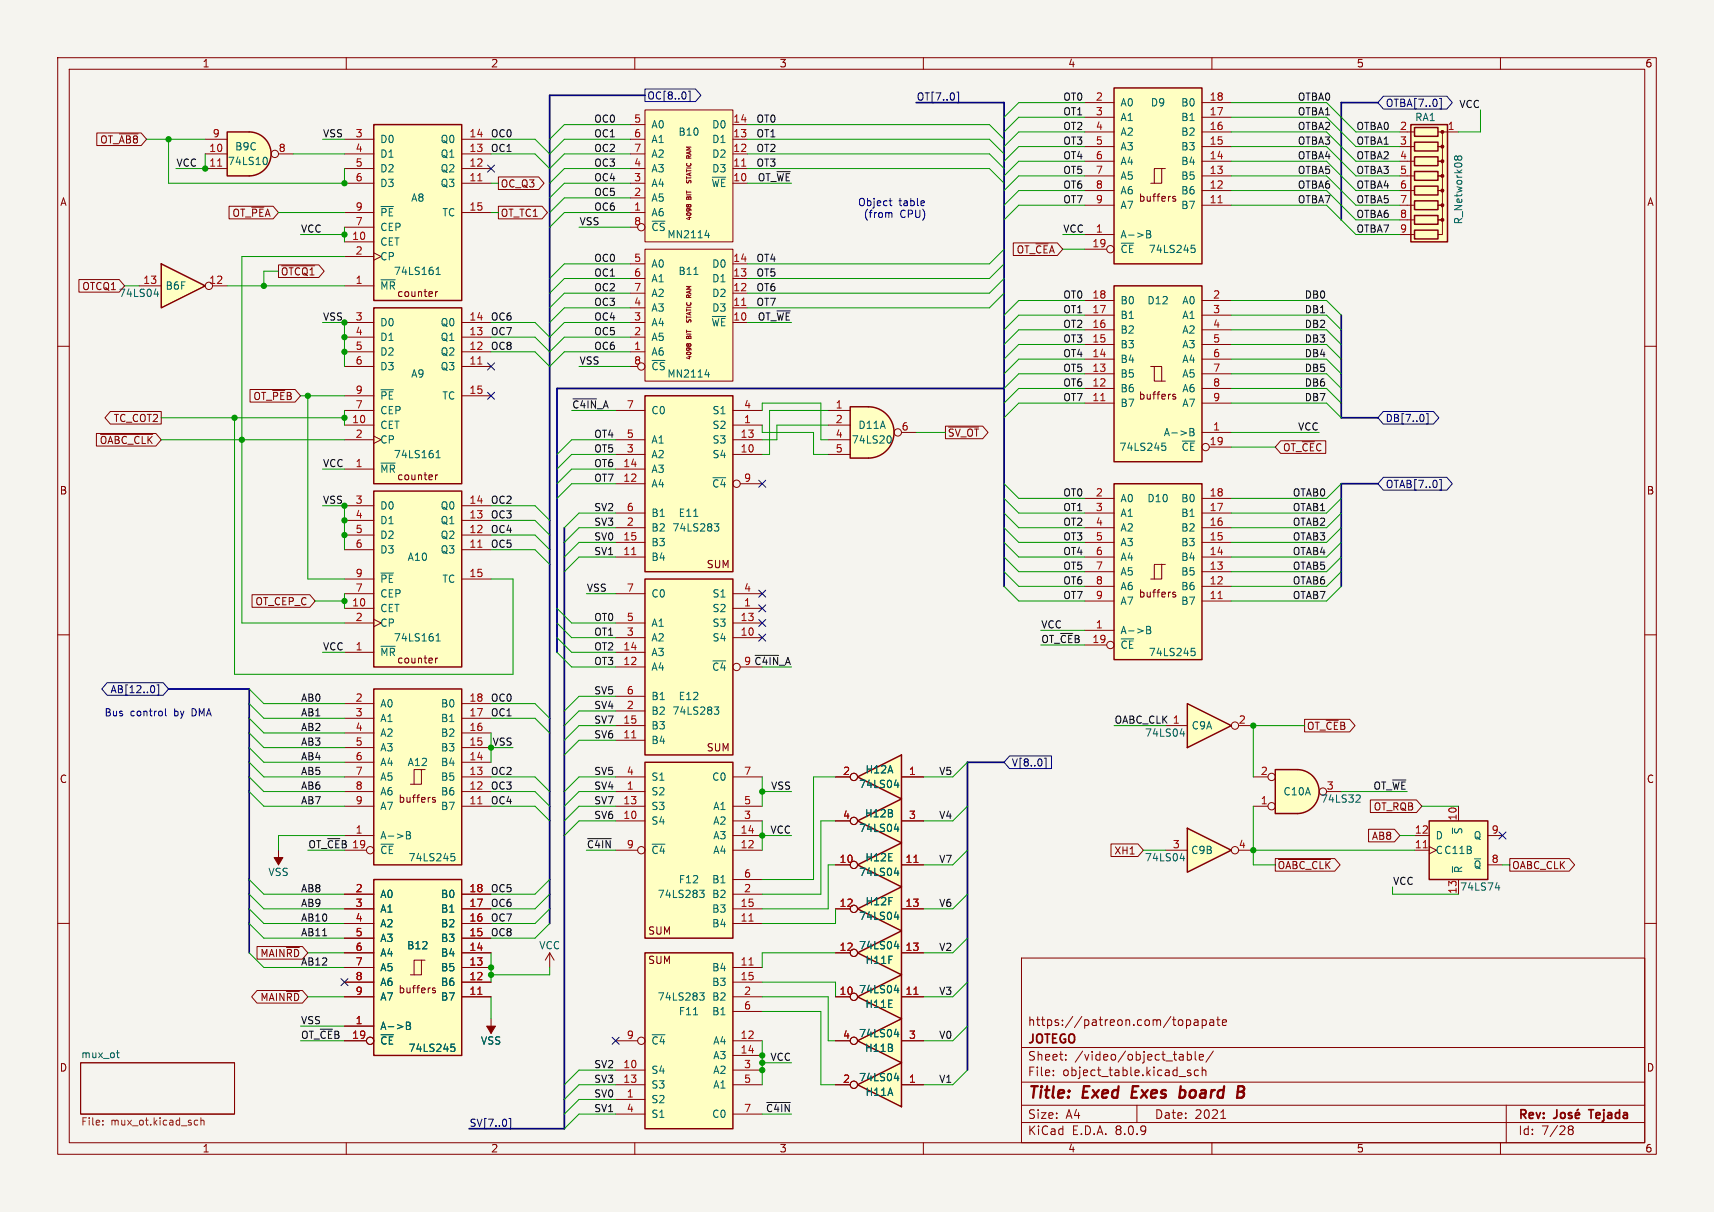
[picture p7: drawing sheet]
<svg xmlns="http://www.w3.org/2000/svg" width="297mm" height="210mm" viewBox="0 0 297 210" stroke-linecap="round" stroke-linejoin="round" font-family="sans-serif">
<defs><g id="words">
<g font-size="2.8" fill="#840000">
<text x="178" y="190.9">Title:</text>
<text x="187.7" y="190.9">Exed</text>
<text x="196.9" y="190.9">Exes</text>
<text x="206" y="190.9">board</text>
</g>
<g font-size="2.1" fill="#840000">
<text x="178" y="178">https://patreon.com/topapate</text>
<text x="178" y="184">Sheet:</text>
<text x="178" y="181.2">JOTEGO</text>
<text x="186.2" y="184">/video/object_table/</text>
<text x="178" y="186.7">File:</text>
<text x="184.1" y="186.7">object_table.kicad_sch</text>
<text x="178" y="196.9">KiCad</text>
<text x="178" y="194.1">Size:</text>
<text x="184.7" y="194.1">A4</text>
<text x="185.7" y="196.9">E.D.A.</text>
<text x="193.3" y="196.9">8.0.9</text>
<text x="200" y="194.1">Date:</text>
<text x="207" y="194.1">2021</text>
<text x="263" y="194.3">Rev:</text>
<text x="263" y="196.9">Id:</text>
<text x="267.1" y="196.9">7/28</text>
<text x="276.1" y="194.3">Tejada</text>
</g>
<g font-size="1.8" fill="#840000">
<text x="35" y="11.9">1</text>
<text x="85" y="11.9">2</text>
<text x="135" y="11.9">3</text>
<text x="185" y="11.9">4</text>
<text x="235" y="11.9">5</text>
<text x="285" y="11.9">6</text>
<text x="10.3" y="35.9">A</text>
<text x="197.2" y="35.2">buffers</text>
<text x="285.3" y="35.9">A</text>
<text x="68.7" y="51.7">counter</text>
<text x="197.2" y="69.5">buffers</text>
<text x="68.7" y="83.4">counter</text>
<text x="10.3" y="85.9">B</text>
<text x="285.3" y="85.9">B</text>
<text x="122.4" y="98.7">SUM</text>
<text x="197.2" y="103.7">buffers</text>
<text x="68.7" y="115.2">counter</text>
<text x="122.4" y="130.4">SUM</text>
<text x="10.3" y="135.9">C</text>
<text x="285.3" y="135.9">C</text>
<text x="69" y="139.3">buffers</text>
<text x="112.2" y="162.2">SUM</text>
<text x="112.2" y="167.2">SUM</text>
<text x="69" y="172.3">buffers</text>
<text x="10.3" y="185.9">D</text>
<text x="285.3" y="185.9">D</text>
<text x="35" y="199.9">1</text>
<text x="85" y="199.9">2</text>
<text x="135" y="199.9">3</text>
<text x="185" y="199.9">4</text>
<text x="235" y="199.9">5</text>
<text x="285" y="199.9">6</text>
</g>
<g font-size="1.8" fill="#000084">
<text x="158.7" y="17.5">OT[7..0]</text>
<text x="240" y="18.7">OTBA[7..0]</text>
<text x="240" y="84.8">OTAB[7..0]</text>
</g>
<g font-size="1.8" fill="#a90000">
<text x="189.8" y="17.5">2</text>
<text x="209.5" y="17.5">18</text>
<text x="36.8" y="23.9">9</text>
<text x="61.5" y="23.9">3</text>
<text x="81.2" y="23.9">14</text>
<text x="109.8" y="21.3">5</text>
<text x="109.8" y="23.9">6</text>
<text x="127" y="23.9">13</text>
<text x="127" y="21.3">14</text>
<text x="189.8" y="20.1">3</text>
<text x="189.8" y="22.6">4</text>
<text x="209.5" y="22.6">16</text>
<text x="209.5" y="20.1">17</text>
<text x="242.5" y="22.6">2</text>
<text x="250.8" y="22.6">1</text>
<text x="36.2" y="26.4">10</text>
<text x="36.2" y="29">11</text>
<text x="48.2" y="26.4">8</text>
<text x="61.5" y="26.4">4</text>
<text x="61.5" y="29">5</text>
<text x="81.2" y="29">12</text>
<text x="81.2" y="26.4">13</text>
<text x="109.8" y="29">4</text>
<text x="109.8" y="26.4">7</text>
<text x="127" y="29">11</text>
<text x="127" y="26.4">12</text>
<text x="189.8" y="25.1">5</text>
<text x="189.8" y="27.7">6</text>
<text x="209.5" y="27.7">14</text>
<text x="209.5" y="25.1">15</text>
<text x="242.5" y="25.1">3</text>
<text x="242.5" y="27.7">4</text>
<text x="61.5" y="31.5">6</text>
<text x="81.2" y="31.5">11</text>
<text x="109.8" y="34">2</text>
<text x="109.8" y="31.5">3</text>
<text x="127" y="31.5">10</text>
<text x="189.8" y="30.2">7</text>
<text x="189.8" y="32.8">8</text>
<text x="189.8" y="35.3">9</text>
<text x="209.5" y="35.3">11</text>
<text x="209.5" y="32.8">12</text>
<text x="209.5" y="30.2">13</text>
<text x="242.5" y="30.2">5</text>
<text x="242.5" y="32.8">6</text>
<text x="242.5" y="35.3">7</text>
<text x="60.9" y="41.7">10</text>
<text x="61.5" y="39.1">7</text>
<text x="61.5" y="36.6">9</text>
<text x="81.2" y="36.6">15</text>
<text x="109.8" y="36.6">1</text>
<text x="109.8" y="39.1">8</text>
<text x="189.8" y="40.4">1</text>
<text x="242.5" y="37.8">8</text>
<text x="242.5" y="40.4">9</text>
<text x="61.5" y="44.2">2</text>
<text x="109.8" y="45.5">5</text>
<text x="127" y="45.5">14</text>
<text x="189.2" y="42.9">19</text>
<text x="24.7" y="49.3">13</text>
<text x="36.2" y="49.3">12</text>
<text x="61.5" y="49.3">1</text>
<text x="109.8" y="53.1">4</text>
<text x="109.8" y="48">6</text>
<text x="109.8" y="50.5">7</text>
<text x="127" y="53.1">11</text>
<text x="127" y="50.5">12</text>
<text x="127" y="48">13</text>
<text x="189.2" y="51.8">18</text>
<text x="210.1" y="51.8">2</text>
<text x="61.5" y="55.6">3</text>
<text x="61.5" y="58.2">4</text>
<text x="81.2" y="58.2">13</text>
<text x="81.2" y="55.6">14</text>
<text x="109.8" y="58.2">2</text>
<text x="109.8" y="55.6">3</text>
<text x="127" y="55.6">10</text>
<text x="189.2" y="59.4">15</text>
<text x="189.2" y="56.9">16</text>
<text x="189.2" y="54.4">17</text>
<text x="210.1" y="54.4">3</text>
<text x="210.1" y="56.9">4</text>
<text x="210.1" y="59.4">5</text>
<text x="61.5" y="60.7">5</text>
<text x="61.5" y="63.2">6</text>
<text x="81.2" y="63.2">11</text>
<text x="81.2" y="60.7">12</text>
<text x="109.8" y="60.7">1</text>
<text x="109.8" y="63.2">8</text>
<text x="189.2" y="64.5">13</text>
<text x="189.2" y="62">14</text>
<text x="210.1" y="62">6</text>
<text x="210.1" y="64.5">7</text>
<text x="61.5" y="70.9">7</text>
<text x="61.5" y="68.3">9</text>
<text x="81.2" y="68.3">15</text>
<text x="128.8" y="70.9">4</text>
<text x="144.7" y="70.9">1</text>
<text x="189.2" y="69.6">11</text>
<text x="189.2" y="67.1">12</text>
<text x="210.1" y="67.1">8</text>
<text x="210.1" y="69.6">9</text>
<text x="60.9" y="73.4">10</text>
<text x="61.5" y="75.9">2</text>
<text x="108.5" y="75.9">5</text>
<text x="128.2" y="75.9">13</text>
<text x="128.8" y="73.4">1</text>
<text x="144.7" y="73.4">2</text>
<text x="144.7" y="75.9">4</text>
<text x="156.1" y="74.7">6</text>
<text x="209.5" y="77.2">19</text>
<text x="210.1" y="74.7">1</text>
<text x="61.5" y="81">1</text>
<text x="107.9" y="83.6">12</text>
<text x="107.9" y="81">14</text>
<text x="108.5" y="78.5">3</text>
<text x="128.2" y="78.5">10</text>
<text x="128.8" y="83.6">9</text>
<text x="144.7" y="78.5">5</text>
<text x="61.5" y="87.4">3</text>
<text x="61.5" y="89.9">4</text>
<text x="81.2" y="89.9">13</text>
<text x="81.2" y="87.4">14</text>
<text x="108.5" y="88.6">6</text>
<text x="189.8" y="86.1">2</text>
<text x="189.8" y="88.6">3</text>
<text x="209.5" y="88.6">17</text>
<text x="209.5" y="86.1">18</text>
<text x="61.5" y="92.5">5</text>
<text x="61.5" y="95">6</text>
<text x="81.2" y="95">11</text>
<text x="81.2" y="92.5">12</text>
<text x="107.9" y="93.7">15</text>
<text x="108.5" y="91.2">2</text>
<text x="189.8" y="91.2">4</text>
<text x="189.8" y="93.7">5</text>
<text x="209.5" y="93.7">15</text>
<text x="209.5" y="91.2">16</text>
<text x="61.5" y="100.1">9</text>
<text x="81.2" y="100.1">15</text>
<text x="107.9" y="96.3">11</text>
<text x="189.8" y="96.3">6</text>
<text x="189.8" y="98.8">7</text>
<text x="189.8" y="101.3">8</text>
<text x="209.5" y="101.3">12</text>
<text x="209.5" y="98.8">13</text>
<text x="209.5" y="96.3">14</text>
<text x="60.9" y="105.2">10</text>
<text x="61.5" y="107.7">2</text>
<text x="61.5" y="102.6">7</text>
<text x="108.5" y="107.7">5</text>
<text x="108.5" y="102.6">7</text>
<text x="128.2" y="107.7">13</text>
<text x="128.8" y="105.2">1</text>
<text x="128.8" y="102.6">4</text>
<text x="189.8" y="103.9">9</text>
<text x="209.5" y="103.9">11</text>
<text x="61.5" y="112.8">1</text>
<text x="107.9" y="112.8">14</text>
<text x="108.5" y="110.2">3</text>
<text x="128.2" y="110.2">10</text>
<text x="189.8" y="109">1</text>
<text x="107.9" y="115.3">12</text>
<text x="61.5" y="121.7">2</text>
<text x="61.5" y="124.2">3</text>
<text x="81.2" y="124.2">17</text>
<text x="81.2" y="121.7">18</text>
<text x="107.9" y="125.5">15</text>
<text x="108.5" y="122.9">2</text>
<text x="108.5" y="120.4">6</text>
<text x="214.6" y="125.5">2</text>
<text x="61.5" y="126.7">4</text>
<text x="61.5" y="129.3">5</text>
<text x="61.5" y="131.8">6</text>
<text x="81.2" y="131.8">14</text>
<text x="81.2" y="129.3">15</text>
<text x="81.2" y="126.7">16</text>
<text x="107.9" y="128">11</text>
<text x="61.5" y="134.4">7</text>
<text x="61.5" y="136.9">8</text>
<text x="81.2" y="136.9">12</text>
<text x="81.2" y="134.4">13</text>
<text x="108.5" y="136.9">1</text>
<text x="108.5" y="134.4">4</text>
<text x="128.8" y="134.4">7</text>
<text x="146" y="134.4">2</text>
<text x="157.4" y="134.4">1</text>
<text x="218.4" y="134.4">2</text>
<text x="229.8" y="136.9">3</text>
<text x="61.5" y="139.4">9</text>
<text x="81.2" y="139.4">11</text>
<text x="107.9" y="142">10</text>
<text x="107.9" y="139.4">13</text>
<text x="128.8" y="142">3</text>
<text x="128.8" y="139.4">5</text>
<text x="146" y="142">4</text>
<text x="157.4" y="142">3</text>
<text x="218.4" y="139.4">1</text>
<text x="252.5" y="142.3" transform="rotate(-90 252.5 142.3)">10</text>
<text x="60.9" y="147.1">19</text>
<text x="61.5" y="144.5">1</text>
<text x="128.2" y="147.1">12</text>
<text x="128.2" y="144.5">14</text>
<text x="145.4" y="149.6">10</text>
<text x="156.8" y="149.6">11</text>
<text x="203.1" y="147.1">3</text>
<text x="214.6" y="147.1">4</text>
<text x="245.1" y="147.1">11</text>
<text x="245.1" y="144.5">12</text>
<text x="258.4" y="149.6">8</text>
<text x="258.4" y="144.5">9</text>
<text x="61.5" y="154.7">2</text>
<text x="81.2" y="154.7">18</text>
<text x="128.8" y="154.7">2</text>
<text x="128.8" y="152.1">6</text>
<text x="252.5" y="155" transform="rotate(-90 252.5 155)">13</text>
<text x="61.5" y="157.2">3</text>
<text x="61.5" y="159.8">4</text>
<text x="81.2" y="159.8">16</text>
<text x="81.2" y="157.2">17</text>
<text x="128.2" y="159.8">11</text>
<text x="128.2" y="157.2">15</text>
<text x="145.4" y="157.2">12</text>
<text x="156.8" y="157.2">13</text>
<text x="61.5" y="162.3">5</text>
<text x="61.5" y="164.8">6</text>
<text x="61.5" y="167.4">7</text>
<text x="81.2" y="167.4">13</text>
<text x="81.2" y="164.8">14</text>
<text x="81.2" y="162.3">15</text>
<text x="128.2" y="167.4">11</text>
<text x="145.4" y="164.8">12</text>
<text x="156.8" y="164.8">13</text>
<text x="61.5" y="169.9">8</text>
<text x="61.5" y="172.5">9</text>
<text x="81.2" y="172.5">11</text>
<text x="81.2" y="169.9">12</text>
<text x="128.2" y="169.9">15</text>
<text x="128.8" y="172.5">2</text>
<text x="145.4" y="172.5">10</text>
<text x="156.8" y="172.5">11</text>
<text x="61.5" y="177.5">1</text>
<text x="128.8" y="175">6</text>
<text x="60.9" y="180.1">19</text>
<text x="107.9" y="185.2">10</text>
<text x="108.5" y="180.1">9</text>
<text x="128.2" y="180.1">12</text>
<text x="128.2" y="182.6">14</text>
<text x="128.8" y="185.2">3</text>
<text x="146" y="180.1">4</text>
<text x="157.4" y="180.1">3</text>
<text x="107.9" y="187.7">13</text>
<text x="108.5" y="190.2">1</text>
<text x="128.8" y="187.7">5</text>
<text x="146" y="187.7">2</text>
<text x="157.4" y="187.7">1</text>
<text x="108.5" y="192.8">4</text>
<text x="128.8" y="192.8">7</text>
</g>
<g font-size="1.8" fill="#006464">
<text x="112.8" y="22.5">A0</text>
<text x="123.3" y="22.5">D0</text>
<text x="194.1" y="18.6">A0</text>
<text x="194.1" y="21.2">A1</text>
<text x="194.1" y="23.7">A2</text>
<text x="199.3" y="18.6">D9</text>
<text x="204.6" y="23.7">B2</text>
<text x="204.6" y="21.2">B1</text>
<text x="204.6" y="18.6">B0</text>
<text x="245.1" y="21.2">RA1</text>
<text x="39.4" y="28.8">74LS10</text>
<text x="40.6" y="26.3">B9C</text>
<text x="65.8" y="25">D0</text>
<text x="65.8" y="27.5">D1</text>
<text x="76.3" y="27.5">Q1</text>
<text x="76.3" y="25">Q0</text>
<text x="112.8" y="25">A1</text>
<text x="112.8" y="27.5">A2</text>
<text x="123.3" y="27.5">D2</text>
<text x="123.3" y="25">D1</text>
<text x="194.1" y="26.3">A3</text>
<text x="194.1" y="28.8">A4</text>
<text x="204.6" y="28.8">B4</text>
<text x="204.6" y="26.3">B3</text>
<text x="65.8" y="30.1">D2</text>
<text x="65.8" y="32.6">D3</text>
<text x="71.1" y="35.2">A8</text>
<text x="76.3" y="32.6">Q3</text>
<text x="76.3" y="30.1">Q2</text>
<text x="112.8" y="35.2">A5</text>
<text x="112.8" y="32.6">A4</text>
<text x="112.8" y="30.1">A3</text>
<text x="123.2" y="32.6">~{WE}</text>
<text x="123.3" y="30.1">D3</text>
<text x="194.1" y="31.3">A5</text>
<text x="194.1" y="33.9">A6</text>
<text x="204.6" y="33.9">B6</text>
<text x="204.6" y="31.3">B5</text>
<text x="65.8" y="40.2">CEP</text>
<text x="65.8" y="37.7">~{PE}</text>
<text x="76.6" y="37.7">TC</text>
<text x="112.8" y="37.7">A6</text>
<text x="112.8" y="40.2">~{CS}</text>
<text x="194.1" y="41.5">A-&gt;B</text>
<text x="194.1" y="36.4">A7</text>
<text x="204.6" y="36.4">B7</text>
<text x="253.6" y="39" transform="rotate(-90 253.6 39)">R_Network08</text>
<text x="65.8" y="42.8">CET</text>
<text x="65.8" y="45.3">CP</text>
<text x="68.1" y="47.9">74LS161</text>
<text x="112.8" y="46.6">A0</text>
<text x="123.3" y="46.6">D0</text>
<text x="194.1" y="44">~{CE}74LS245</text>
<text x="20.5" y="51.7">74LS04</text>
<text x="28.6" y="50.4">B6F</text>
<text x="65.8" y="50.4">~{MR}</text>
<text x="112.8" y="49.1">A1</text>
<text x="112.8" y="51.7">A2</text>
<text x="123.3" y="51.7">D2</text>
<text x="123.3" y="49.1">D1</text>
<text x="194.1" y="52.9">B0</text>
<text x="198.7" y="52.9">D12</text>
<text x="204.8" y="52.9">A0</text>
<text x="65.8" y="56.7">D0</text>
<text x="65.8" y="59.3">D1</text>
<text x="76.3" y="59.3">Q1</text>
<text x="76.3" y="56.7">Q0</text>
<text x="112.8" y="59.3">A5</text>
<text x="112.8" y="56.7">A4</text>
<text x="112.8" y="54.2">A3</text>
<text x="123.2" y="56.7">~{WE}</text>
<text x="123.3" y="54.2">D3</text>
<text x="194.1" y="58">B2</text>
<text x="194.1" y="55.5">B1</text>
<text x="204.8" y="55.5">A1</text>
<text x="204.8" y="58">A2</text>
<text x="65.8" y="61.8">D2</text>
<text x="65.8" y="64.4">D3</text>
<text x="71.1" y="65.6">A9</text>
<text x="76.3" y="64.4">Q3</text>
<text x="76.3" y="61.8">Q2</text>
<text x="112.8" y="61.8">A6</text>
<text x="112.8" y="64.4">~{CS}</text>
<text x="194.1" y="65.6">B5</text>
<text x="194.1" y="63.1">B4</text>
<text x="194.1" y="60.6">B3</text>
<text x="204.8" y="60.6">A3</text>
<text x="204.8" y="63.1">A4</text>
<text x="204.8" y="65.6">A5</text>
<text x="65.8" y="72">CEP</text>
<text x="65.8" y="69.4">~{PE}</text>
<text x="76.6" y="69.4">TC</text>
<text x="112.8" y="72">C0</text>
<text x="123.4" y="72">S1</text>
<text x="194.1" y="70.7">B7</text>
<text x="194.1" y="68.2">B6</text>
<text x="204.8" y="68.2">A6</text>
<text x="204.8" y="70.7">A7</text>
<text x="65.8" y="74.5">CET</text>
<text x="65.8" y="77.1">CP</text>
<text x="112.8" y="77.1">A1</text>
<text x="123.4" y="74.5">S2</text>
<text x="123.4" y="77.1">S3</text>
<text x="147.5" y="77.1">74LS20</text>
<text x="148.6" y="74.5">D11A</text>
<text x="201.6" y="75.8">A-&gt;B</text>
<text x="65.8" y="82.1">~{MR}</text>
<text x="68.1" y="79.6">74LS161</text>
<text x="112.8" y="82.1">A3</text>
<text x="112.8" y="79.6">A2</text>
<text x="123.4" y="79.6">S4</text>
<text x="193.9" y="78.3">74LS245</text>
<text x="204.6" y="78.3">~{CE}</text>
<text x="65.8" y="88.5">D0</text>
<text x="76.3" y="88.5">Q0</text>
<text x="112.8" y="84.7">A4</text>
<text x="112.8" y="89.8">B1</text>
<text x="117.5" y="89.8">E11</text>
<text x="123.3" y="84.7">~{C4}</text>
<text x="194.1" y="87.2">A0</text>
<text x="194.1" y="89.8">A1</text>
<text x="198.7" y="87.2">D10</text>
<text x="204.6" y="89.8">B1</text>
<text x="204.6" y="87.2">B0</text>
<text x="65.8" y="91">D1</text>
<text x="65.8" y="93.6">D2</text>
<text x="76.3" y="93.6">Q2</text>
<text x="76.3" y="91">Q1</text>
<text x="112.8" y="94.8">B3</text>
<text x="112.8" y="92.3">B2</text>
<text x="116.4" y="92.3">74LS283</text>
<text x="194.1" y="92.3">A2</text>
<text x="194.1" y="94.8">A3</text>
<text x="204.6" y="94.8">B3</text>
<text x="204.6" y="92.3">B2</text>
<text x="65.8" y="96.1">D3</text>
<text x="65.8" y="101.2">~{PE}</text>
<text x="70.5" y="97.4">A10</text>
<text x="76.3" y="96.1">Q3</text>
<text x="76.6" y="101.2">TC</text>
<text x="112.8" y="97.4">B4</text>
<text x="194.1" y="97.4">A4</text>
<text x="194.1" y="99.9">A5</text>
<text x="204.6" y="99.9">B5</text>
<text x="204.6" y="97.4">B4</text>
<text x="65.8" y="106.3">CET</text>
<text x="65.8" y="103.7">CEP</text>
<text x="112.8" y="103.7">C0</text>
<text x="123.4" y="106.3">S2</text>
<text x="123.4" y="103.7">S1</text>
<text x="194.1" y="102.5">A6</text>
<text x="194.1" y="105">A7</text>
<text x="204.6" y="105">B7</text>
<text x="204.6" y="102.5">B6</text>
<text x="65.8" y="113.9">~{MR}</text>
<text x="65.8" y="108.8">CP</text>
<text x="68.1" y="111.4">74LS161</text>
<text x="112.8" y="113.9">A3</text>
<text x="112.8" y="111.4">A2</text>
<text x="112.8" y="108.8">A1</text>
<text x="123.4" y="111.4">S4</text>
<text x="123.4" y="108.8">S3</text>
<text x="194.1" y="110.1">A-&gt;B</text>
<text x="194.1" y="112.6">~{CE}</text>
<text x="199" y="113.9">74LS245</text>
<text x="112.8" y="116.4">A4</text>
<text x="123.3" y="116.4">~{C4}</text>
<text x="65.8" y="122.8">A0</text>
<text x="65.8" y="125.3">A1</text>
<text x="76.3" y="125.3">B1</text>
<text x="76.3" y="122.8">B0</text>
<text x="112.8" y="124.1">B2</text>
<text x="112.8" y="121.5">B1</text>
<text x="116.4" y="124.1">74LS283</text>
<text x="117.5" y="121.5">E12</text>
<text x="65.8" y="127.9">A2</text>
<text x="65.8" y="130.4">A3</text>
<text x="76.3" y="130.4">B3</text>
<text x="76.3" y="127.9">B2</text>
<text x="112.8" y="129.1">B4</text>
<text x="112.8" y="126.6">B3</text>
<text x="198.3" y="127.9">74LS04</text>
<text x="206.4" y="126.6">C9A</text>
<text x="65.8" y="132.9">A4</text>
<text x="65.8" y="135.5">A5</text>
<text x="70.5" y="132.9">A12</text>
<text x="76.3" y="135.5">B5</text>
<text x="76.3" y="132.9">B4</text>
<text x="112.8" y="135.5">S1</text>
<text x="123.3" y="135.5">C0</text>
<text x="148.8" y="136.8">74LS04</text>
<text x="149.9" y="134.2">H12A</text>
<text x="65.8" y="138">A6</text>
<text x="65.8" y="140.6">A7</text>
<text x="76.3" y="140.6">B7</text>
<text x="76.3" y="138">B6</text>
<text x="112.8" y="138">S2</text>
<text x="112.8" y="143.1">S4</text>
<text x="112.8" y="140.6">S3</text>
<text x="123.5" y="143.1">A2</text>
<text x="123.5" y="140.6">A1</text>
<text x="149.8" y="141.8">H12B</text>
<text x="222.3" y="138">C10A</text>
<text x="228.8" y="139.3">74LS32</text>
<text x="65.8" y="145.6">A-&gt;B</text>
<text x="65.8" y="148.2">~{CE}</text>
<text x="70.7" y="149.5">74LS245</text>
<text x="112.8" y="148.2">~{C4}</text>
<text x="123.5" y="148.2">A4</text>
<text x="123.5" y="145.6">A3</text>
<text x="148.8" y="144.4">74LS04</text>
<text x="149.8" y="149.5">H12E</text>
<text x="198.3" y="149.5">74LS04</text>
<text x="206.3" y="148.2">C9B</text>
<text x="248.7" y="148.2">CC11B</text>
<text x="248.7" y="145.6">D</text>
<text x="253.6" y="144.7" transform="rotate(-90 253.6 144.7)">~{S}</text>
<text x="255.3" y="145.6">Q</text>
<text x="46.4" y="152">VSS</text>
<text x="65.8" y="155.8">A0</text>
<text x="76.3" y="155.8">B0</text>
<text x="113.9" y="155.8">74LS283</text>
<text x="117.5" y="153.3">F12</text>
<text x="123.3" y="155.8">B2</text>
<text x="123.3" y="153.3">B1</text>
<text x="148.8" y="152">74LS04</text>
<text x="252.9" y="154.5">74LS74</text>
<text x="253.6" y="151.4" transform="rotate(-90 253.6 151.4)">~{R}</text>
<text x="255.3" y="150.7">~{Q}</text>
<text x="65.8" y="158.3">A1</text>
<text x="65.8" y="160.9">A2</text>
<text x="76.3" y="160.9">B2</text>
<text x="76.3" y="158.3">B1</text>
<text x="123.3" y="160.9">B4</text>
<text x="123.3" y="158.3">B3</text>
<text x="148.8" y="159.6">74LS04</text>
<text x="149.9" y="157.1">H12F</text>
<text x="65.8" y="163.4">A3</text>
<text x="65.8" y="166">A4</text>
<text x="70.4" y="164.7">B12</text>
<text x="76.3" y="166">B4</text>
<text x="76.3" y="163.4">B3</text>
<text x="93.3" y="164.7">VCC</text>
<text x="148.8" y="164.7">74LS04</text>
<text x="149.9" y="167.2">H11F</text>
<text x="65.8" y="168.5">A5</text>
<text x="65.8" y="171">A6</text>
<text x="65.8" y="173.6">A7</text>
<text x="76.3" y="173.6">B7</text>
<text x="76.3" y="171">B6</text>
<text x="76.3" y="168.5">B5</text>
<text x="113.9" y="173.6">74LS283</text>
<text x="123.3" y="168.5">B4</text>
<text x="123.3" y="171">B3</text>
<text x="123.3" y="173.6">B2</text>
<text x="148.8" y="172.3">74LS04</text>
<text x="65.8" y="178.7">A-&gt;B</text>
<text x="117.5" y="176.1">F11</text>
<text x="123.3" y="176.1">B1</text>
<text x="148.8" y="179.9">74LS04</text>
<text x="149.8" y="174.9">H11E</text>
<text x="14" y="183.4">mux_ot</text>
<text x="65.8" y="181.2">~{CE}</text>
<text x="70.7" y="182.5">74LS245</text>
<text x="83.2" y="181.2">VSS</text>
<text x="112.8" y="181.2">~{C4}</text>
<text x="123.5" y="181.2">A4</text>
<text x="123.5" y="183.7">A3</text>
<text x="149.8" y="182.5">H11B</text>
<text x="112.8" y="191.4">S2</text>
<text x="112.8" y="186.3">S4</text>
<text x="112.8" y="188.8">S3</text>
<text x="123.5" y="186.3">A2</text>
<text x="123.5" y="188.8">A1</text>
<text x="148.8" y="187.6">74LS04</text>
<text x="149.9" y="190.1">H11A</text>
<text x="112.8" y="193.9">S1</text>
<text x="123.3" y="193.9">C0</text>
</g>
<g font-size="1.8" fill="#0000c2">
<text x="148.6" y="35.8">Object</text>
<text x="155.7" y="35.8">table</text>
<text x="149.8" y="37.9">(from</text>
<text x="156.1" y="37.9">CPU)</text>
</g>
<text font-size="1.8" fill="#0f0f0f" x="128.8" y="115.3">9 ~{C4IN}_A</text>
<g font-size="1.8" fill="#725600">
<text x="14" y="195.4">File:</text>
<text x="19.2" y="195.4">mux_ot.kicad_sch</text>
</g>
<g font-size="1.7" fill="#000084">
<text x="112.1" y="17.4">OC[8..0]</text>
<text x="240" y="73.3">DB[7..0]</text>
<text x="19" y="120.3">AB[12..0]</text>
<text x="175.2" y="133">V[8..0]</text>
<text x="81.3" y="195.3">SV[7..0]</text>
</g>
<g font-size="1.7" fill="#0f0f0f">
<text x="184.1" y="17.5">OT0</text>
<text x="224.8" y="17.5">OTBA0</text>
<text x="55.9" y="23.9">VSS</text>
<text x="85" y="23.9">OC0</text>
<text x="102.9" y="23.9">OC1</text>
<text x="102.9" y="21.3">OC0</text>
<text x="131" y="21.3">OT0</text>
<text x="131" y="23.9">OT1</text>
<text x="184.1" y="20.1">OT1</text>
<text x="184.1" y="22.6">OT2</text>
<text x="224.8" y="22.6">OTBA2</text>
<text x="224.8" y="20.1">OTBA1</text>
<text x="234.9" y="22.6">OTBA0</text>
<text x="252.8" y="18.8">VCC</text>
<text x="30.5" y="29">VCC</text>
<text x="85" y="26.4">OC1</text>
<text x="102.9" y="29">OC3</text>
<text x="102.9" y="26.4">OC2</text>
<text x="131" y="29">OT3</text>
<text x="131" y="26.4">OT2</text>
<text x="184.1" y="27.7">OT4</text>
<text x="184.1" y="25.1">OT3</text>
<text x="224.8" y="27.7">OTBA4</text>
<text x="224.8" y="25.1">OTBA3</text>
<text x="234.9" y="27.7">OTBA2</text>
<text x="234.9" y="25.1">OTBA1</text>
<text x="102.9" y="31.5">OC4</text>
<text x="102.9" y="34">OC5</text>
<text x="131.2" y="31.5">OT_~{WE}</text>
<text x="184.1" y="35.3">OT7</text>
<text x="184.1" y="32.8">OT6</text>
<text x="184.1" y="30.2">OT5</text>
<text x="224.8" y="35.3">OTBA7</text>
<text x="224.8" y="30.2">OTBA5</text>
<text x="224.8" y="32.8">OTBA6</text>
<text x="234.9" y="32.8">OTBA4</text>
<text x="234.9" y="30.2">OTBA3</text>
<text x="234.9" y="35.3">OTBA5</text>
<text x="52.1" y="40.4">VCC</text>
<text x="100.3" y="39.1">VSS</text>
<text x="102.9" y="36.6">OC6</text>
<text x="184.1" y="40.4">VCC</text>
<text x="234.9" y="40.4">OTBA7</text>
<text x="234.9" y="37.8">OTBA6</text>
<text x="102.9" y="45.5">OC0</text>
<text x="131" y="45.5">OT4</text>
<text x="102.9" y="48">OC1</text>
<text x="102.9" y="53.1">OC3</text>
<text x="102.9" y="50.5">OC2</text>
<text x="131" y="53.1">OT7</text>
<text x="131" y="48">OT5</text>
<text x="131" y="50.5">OT6</text>
<text x="184.1" y="51.8">OT0</text>
<text x="226" y="51.8">DB0</text>
<text x="55.9" y="55.6">VSS</text>
<text x="85" y="58.2">OC7</text>
<text x="85" y="55.6">OC6</text>
<text x="102.9" y="55.6">OC4</text>
<text x="102.9" y="58.2">OC5</text>
<text x="131.2" y="55.6">OT_~{WE}</text>
<text x="184.1" y="59.4">OT3</text>
<text x="184.1" y="56.9">OT2</text>
<text x="184.1" y="54.4">OT1</text>
<text x="226" y="56.9">DB2</text>
<text x="226" y="54.4">DB1</text>
<text x="226" y="59.4">DB3</text>
<text x="85" y="60.7">OC8</text>
<text x="100.3" y="63.2">VSS</text>
<text x="102.9" y="60.7">OC6</text>
<text x="184.1" y="64.5">OT5</text>
<text x="184.1" y="62">OT4</text>
<text x="226" y="62">DB4</text>
<text x="226" y="64.5">DB5</text>
<text x="99.1" y="70.9">~{C4IN}_A 7</text>
<text x="184.1" y="69.6">OT7</text>
<text x="184.1" y="67.1">OT6</text>
<text x="226" y="69.6">DB7</text>
<text x="226" y="67.1">DB6</text>
<text x="102.9" y="75.9">OT4</text>
<text x="224.8" y="74.7">VCC</text>
<text x="55.9" y="81">VCC</text>
<text x="102.9" y="81">OT6</text>
<text x="102.9" y="83.6">OT7</text>
<text x="102.9" y="78.5">OT5</text>
<text x="55.9" y="87.4">VSS</text>
<text x="85" y="87.4">OC2</text>
<text x="85" y="89.9">OC3</text>
<text x="102.9" y="88.6">SV2</text>
<text x="184.1" y="86.1">OT0</text>
<text x="184.1" y="88.6">OT1</text>
<text x="223.9" y="88.6">OTAB1</text>
<text x="223.9" y="86.1">OTAB0</text>
<text x="85" y="92.5">OC4</text>
<text x="85" y="95">OC5</text>
<text x="102.9" y="91.2">SV3</text>
<text x="102.9" y="93.7">SV0</text>
<text x="184.1" y="93.7">OT3</text>
<text x="184.1" y="91.2">OT2</text>
<text x="223.9" y="91.2">OTAB2</text>
<text x="223.9" y="93.7">OTAB3</text>
<text x="102.9" y="96.3">SV1</text>
<text x="184.1" y="101.3">OT6</text>
<text x="184.1" y="98.8">OT5</text>
<text x="184.1" y="96.3">OT4</text>
<text x="223.9" y="96.3">OTAB4</text>
<text x="223.9" y="101.3">OTAB6</text>
<text x="223.9" y="98.8">OTAB5</text>
<text x="101.6" y="102.6">VSS</text>
<text x="102.9" y="107.7">OT0</text>
<text x="184.1" y="103.9">OT7</text>
<text x="223.9" y="103.9">OTAB7</text>
<text x="55.9" y="112.8">VCC</text>
<text x="102.9" y="110.2">OT1</text>
<text x="102.9" y="112.8">OT2</text>
<text x="180.3" y="111.5">OT_~{CE}B19</text>
<text x="180.3" y="109">VCC</text>
<text x="102.9" y="115.3">OT3</text>
<text x="52.1" y="124.2">AB1</text>
<text x="52.1" y="121.7">AB0</text>
<text x="85" y="124.2">OC1</text>
<text x="85" y="121.7">OC0</text>
<text x="102.9" y="122.9">SV4</text>
<text x="102.9" y="120.4">SV5</text>
<text x="102.9" y="125.5">SV7</text>
<text x="193" y="125.5">OABC_CLK 1</text>
<text x="52.1" y="126.7">AB2</text>
<text x="52.1" y="129.3">AB3</text>
<text x="52.1" y="131.8">AB4</text>
<text x="85.3" y="129.3">VSS</text>
<text x="102.9" y="128">SV6</text>
<text x="52.1" y="134.4">AB5</text>
<text x="52.1" y="136.9">AB6</text>
<text x="85" y="134.4">OC2</text>
<text x="85" y="136.9">OC3</text>
<text x="102.9" y="134.4">SV5</text>
<text x="102.9" y="136.9">SV4</text>
<text x="133.5" y="136.9">VSS</text>
<text x="162.6" y="134.4">V5</text>
<text x="237.9" y="136.9">OT_~{WE}</text>
<text x="52.1" y="139.4">AB7</text>
<text x="85" y="139.4">OC4</text>
<text x="102.9" y="139.4">SV7</text>
<text x="102.9" y="142">SV6</text>
<text x="162.6" y="142">V4</text>
<text x="53.3" y="147.1">OT_~{CE}B</text>
<text x="101.6" y="147.1">~{C4IN} 9</text>
<text x="133.4" y="144.5">VCC</text>
<text x="162.6" y="149.6">V7</text>
<text x="52.1" y="154.7">AB8</text>
<text x="85" y="154.7">OC5</text>
<text x="241.3" y="153.4">VCC</text>
<text x="52.1" y="157.2">AB9</text>
<text x="52.1" y="159.8">AB10</text>
<text x="85" y="159.8">OC7</text>
<text x="85" y="157.2">OC6</text>
<text x="162.6" y="157.2">V6</text>
<text x="52.1" y="162.3">AB11</text>
<text x="52.1" y="167.4">AB12</text>
<text x="85" y="162.3">OC8</text>
<text x="162.6" y="164.8">V2</text>
<text x="162.6" y="172.5">V3</text>
<text x="52.1" y="177.5">VSS</text>
<text x="52.1" y="180.1">OT_~{CE}B19</text>
<text x="102.9" y="185.2">SV2</text>
<text x="133.4" y="183.9">VCC</text>
<text x="162.6" y="180.1">V0</text>
<text x="102.9" y="190.2">SV0</text>
<text x="102.9" y="187.7">SV3</text>
<text x="162.6" y="187.7">V1</text>
<text x="102.9" y="192.8">SV1</text>
<text x="132.6" y="192.8">~{C4IN}</text>
</g>
<g font-size="1.7" fill="#006464">
<text x="117.5" y="23.7">B10</text>
<text x="115.5" y="41.5">MN2114</text>
<text x="117.5" y="47.8">B11</text>
<text x="115.5" y="65.6">MN2114</text>
</g>
<g font-size="1.7" fill="#840000">
<text x="17.2" y="25.1">OT_~{AB8}</text>
<text x="86.7" y="32.7">OC_Q3</text>
<text x="40.2" y="37.8">OT_~{PE}A</text>
<text x="86.7" y="37.8">OT_TC1</text>
<text x="48.6" y="47.9">~{OTCQ1}</text>
<text x="176.1" y="44.1">OT_~{CE}A</text>
<text x="14.2" y="50.5">OTCQ1</text>
<text x="17.2" y="77.1">~{OABC_CLK}</text>
<text x="19.6" y="73.3">TC_COT2</text>
<text x="164.1" y="75.9">~{SV_OT}</text>
<text x="222.2" y="78.4">OT_~{CE}C</text>
<text x="44.1" y="105.1">OT_CEP_C</text>
<text x="226.4" y="126.7">OT_~{CE}B</text>
<text x="237.9" y="140.6">OT_RQB</text>
<text x="193" y="148.3">XH1</text>
<text x="237.6" y="145.7">AB8</text>
<text x="221.3" y="150.8">~{OABC_CLK}</text>
<text x="261.9" y="150.8">OABC_CLK</text>
<text x="45" y="166">MAIN~{RD}</text>
<text x="45" y="173.7">MAIN~{RD}</text>
</g>
<text font-size="1.7" fill="#009600" x="43.8" y="69.5">OT_~{PE}B</text>
<g font-size="1.7" fill="#0000c2">
<text x="18" y="124.2">Bus</text>
<text x="22.5" y="124.2">control</text>
<text x="30.3" y="124.2">by</text>
<text x="33.5" y="124.2">DMA</text>
</g>
<g font-size="1.1" fill="#840000">
<text x="119.9" y="34.6" transform="rotate(-90 119.9 34.6)">BIT</text>
<text x="119.9" y="31.5" transform="rotate(-90 119.9 31.5)">STATIC RAM</text>
<text x="119.9" y="38.3" transform="rotate(-90 119.9 38.3)">4098</text>
<text x="119.9" y="58.8" transform="rotate(-90 119.9 58.8)">BIT</text>
<text x="119.9" y="55.6" transform="rotate(-90 119.9 55.6)">STATIC RAM</text>
<text x="119.9" y="62.4" transform="rotate(-90 119.9 62.4)">4098</text>
</g>
</g></defs>
<path d="M0 0h297v210h-297z" fill="#f5f4ef" stroke="#f5f4ef" stroke-width=".17"/>
<g fill="none" stroke="#840000" stroke-width=".17">
<path d="M10 10h277v190h-277zM12 12h273v186h-273zM60 10v2M110 10v2M160 10v2M210 10v2M260 10v2M10 60h2M285 60h2M10 110h2M285 110h2M10 160h2"/>
<path d="M177 166h108v32h-108zM205.6 176.7v1.5M205.6 176.8l.4-.1 .3 .3v.4l-.1 .2h-.6M207 176.8h.5l.1 .9M207.6 177.1h-.5a.29 .29 0 0 0-.2 .3 .29 .29 0 0 0 .2 .3l.5-.1M208.3 176.7v1.5M208.3 176.8l.4-.1 .3 .3v.4l-.1 .2h-.6M209.7 176.8h.5l.1 .9M210.3 177.1h-.5a.29 .29 0 0 0-.2 .3 .29 .29 0 0 0 .2 .3l.5-.1M210.8 176.7h.6M211 176.2v1.3l.4 .2M211.8 177.2l.7-.1v-.3l-.5-.1-.2 .2 .1 .7h.6"/>
<path d="M285 160h2M14 184.2h26.6v8.8h-26.6zM60 198v2M110 198v2M160 198v2M177 194.5h108M177 191.5h108M177 187.5h108M177 181.5h108M182.5 186.3v.1M182.5 185.5v.1M184.7 183.6v.1"/>
<path d="M184.7 182.8v.1M197 191.5v3M205 182.8v.9M205 183.6l-.1 .1M205 183.1h-.1M205.7 182.2v1.5M205.7 182.8l.5-.1 .3 .3v.4l-.2 .2h-.6M205.8 185.8l.5 .2 .1 .2-.2 .2-.5-.1M205.8 185.5h.5M207.1 182.2v1.3l.2 .2M207.7 185.5l-.5-.1-.2 .3v.4l.1 .2h.6M207.8 183.2l.7-.1v-.3l-.5-.1-.2 .2 .1 .7h.6"/>
<path d="M208.3 185.5l.2-.1 .4 .1 .1 .9M208.3 184.9v1.5M210 198v2M210.2 182.1l-1.2 2M211.5 193.8h.9M260 198v2M261 191.5v6.5M271.7 195.5l.3 .2M271.7 195.4l.3-.3 .5 .1 .1 .3-.3 .2M272 195.7h.3M272 195.7l-.3 .3M272.3 195.7l.3 .3-.1 .5-.5 .1-.3-.3"/>
</g>
<path d="M269.8 192.3v1.1a.48 .48 0 0 1-.6 .4M270.6 192.9l.3-.1 .3 .3v.4l-.3 .3-.3-.1-.2-.2v-.4zM272.3 192.9l-.3-.1-.2 .2v.2l.5 .2v.3h-.5M273 193.3l.7-.2-.1-.2-.4-.1-.2 .2 .1 .7h.5M273.5 192.2l-.2 .2M275.3 192.3h.8" fill="none" stroke="#840000" stroke-width=".3"/>
<path d="M196.3 188.2l-.2 2h.9M204.5 189l.2-.1 .6 .1M204.6 188.2l-.3 2M205.2 190a.66 .66 0 0 1-.8 .1M214.5 189.2h.6M214.6 188.2h.7a.49 .49 0 0 1 .3 .5 .49 .49 0 0 1-.5 .5M215.1 189.2l.3 .1a.58 .58 0 0 1-.3 .9h-.8" fill="none" stroke="#840000" stroke-width=".4"/>
<path d="M20.2 182.4h.5M20.4 182v1.1l.3 .2" fill="none" stroke="#006464" stroke-width=".17"/>
<path d="M17.8 194.8v.1M17.8 194.2v.1M33.8 194.9h.5M33.8 194.2h.5M34.8 194.2l.2-.1 .3 .1 .1 .7M34.8 193.7v1.2" fill="none" stroke="#725600" stroke-width=".17"/>
<path d="M64.8 53.3h15.2v30.5h-15.2z" fill="#ffffc2"/>
<path d="M64.8 53.3h15.2v30.5h-15.2z" fill="none" stroke="#840000" stroke-width=".25"/>
<g fill="none" stroke="#840000" stroke-width=".17">
<path d="M59.7 58.4h5.1M59.7 55.9h5.1M80 58.4h5.1M80 55.9h5.1M59.7 73.7h5.1M59.7 63.5h5.1M59.7 61h5.1M59.7 68.6h5.1M59.7 76.2h5.1M59.7 71.1h5.1M64.8 75.6l1.2 .6-1.2 .6M80 63.5h5.1"/>
<path d="M80 61h5.1M80 68.6h5.1M59.7 81.3h5.1M75.5 82.3v.8M75.8 82.3l-.3 .2"/>
</g>
<path d="M66 67.5h2.2M75.6 79.3h.7M75.6 78.4l.3-.4v1.3M66 80.2h2.5" fill="none" stroke="#006464" stroke-width=".17"/>
<path d="M82.8 63.1h.7" fill="none" stroke="#a90000" stroke-width=".17"/>
<path d="M224.8 133.4a3.8 3.8 0 0 1 3.8 3.8 3.8 3.8 0 0 1-3.8 3.8z" fill="#ffffc2" stroke="#ffffc2" stroke-width=".17"/>
<path d="M221 133.4h3.8v7.6h-3.8z" fill="#ffffc2"/>
<path d="M221 133.4h3.8a3.8 3.8 0 0 1 3.8 3.8 3.8 3.8 0 0 1-3.8 3.8h-3.8z" fill="none" stroke="#840000" stroke-width=".25"/>
<g fill="none" stroke="#840000" stroke-width=".17">
<path d="M217.2 139.7h2.5M217.2 134.6h2.5M229.9 137.2h2.5"/>
<circle cx="220.3" cy="134.6" r=".63"/>
<circle cx="220.3" cy="139.7" r=".63"/>
<circle cx="229.2" cy="137.2" r=".63"/>
</g>
<path d="M235.2 137.7l.4 .1 .1 .3-.8 .9h.8" fill="none" stroke="#006464" stroke-width=".17"/>
<path d="M148.6 157.5l7.6-3.8v7.6z" fill="#ffffc2"/>
<path d="M148.6 157.5l7.6-3.8v7.6z" fill="none" stroke="#840000" stroke-width=".25"/>
<g fill="none" stroke="#840000" stroke-width=".17">
<path d="M144.8 157.5h2.5M156.2 157.5h3.8"/>
<circle cx="148" cy="157.5" r=".63"/>
</g>
<path d="M155 158.9h.8M155.6 158.5v.8" fill="none" stroke="#006464" stroke-width=".17"/>
<path d="M64.8 21.6h15.2v30.5h-15.2z" fill="#ffffc2"/>
<path d="M64.8 21.6h15.2v30.5h-15.2z" fill="none" stroke="#840000" stroke-width=".25"/>
<g fill="none" stroke="#840000" stroke-width=".17">
<path d="M59.7 31.8h5.1M59.7 29.2h5.1M59.7 26.7h5.1M59.7 24.1h5.1M59.7 36.8h5.1M59.7 39.4h5.1M80 31.8h5.1M80 29.2h5.1M80 26.7h5.1M80 24.1h5.1M80 36.8h5.1M59.7 49.5h5.1"/>
<path d="M59.7 41.9h5.1M59.7 44.5h5.1M64.8 43.8l1.2 .7-1.2 .6M75.5 50.5v.9M75.8 50.5l-.3 .3"/>
</g>
<path d="M66 35.8h2.2M66 48.5h2.5M75.6 47.6h.7M75.6 46.7l.3-.4v1.3" fill="none" stroke="#006464" stroke-width=".17"/>
<path d="M82.8 31.3h.7" fill="none" stroke="#a90000" stroke-width=".17"/>
<path d="M148.6 149.9l7.6-3.8v7.6z" fill="#ffffc2"/>
<path d="M148.6 149.9l7.6-3.8v7.6z" fill="none" stroke="#840000" stroke-width=".25"/>
<g fill="none" stroke="#840000" stroke-width=".17">
<path d="M144.8 149.9h2.5M156.2 149.9h3.8"/>
<circle cx="148" cy="149.9" r=".63"/>
</g>
<path d="M158.4 149.4h.7" fill="none" stroke="#a90000" stroke-width=".17"/>
<path d="M155 151.3h.8M155.6 150.9v.8" fill="none" stroke="#006464" stroke-width=".17"/>
<path d="M43.2 22.9a3.8 3.8 0 0 1 3.8 3.8 3.8 3.8 0 0 1-3.8 3.8z" fill="#ffffc2" stroke="#ffffc2" stroke-width=".17"/>
<path d="M39.4 22.9h3.8v7.6h-3.8z" fill="#ffffc2"/>
<path d="M39.4 22.9h3.8a3.8 3.8 0 0 1 3.8 3.8 3.8 3.8 0 0 1-3.8 3.8h-3.8z" fill="none" stroke="#840000" stroke-width=".25"/>
<g fill="none" stroke="#840000" stroke-width=".17">
<path d="M35.6 26.7h3.8M35.6 29.2h3.8M35.6 24.1h3.8M48.3 26.7h2.5"/>
<circle cx="47.6" cy="26.7" r=".63"/>
</g>
<path d="M37.7 28.8h.7" fill="none" stroke="#a90000" stroke-width=".17"/>
<path d="M46 27.2a.79 .79 0 0 1 0 1.3" fill="none" stroke="#006464" stroke-width=".17"/>
<path d="M148.6 142.2l7.6-3.8v7.7z" fill="#ffffc2"/>
<path d="M148.6 142.2l7.6-3.8v7.7z" fill="none" stroke="#840000" stroke-width=".25"/>
<g fill="none" stroke="#840000" stroke-width=".17">
<path d="M144.8 142.2h2.5M156.2 142.2h3.8"/>
<circle cx="148" cy="142.2" r=".63"/>
</g>
<path d="M155 143.7h.8M155.6 143.2v.9" fill="none" stroke="#006464" stroke-width=".17"/>
<path d="M193 83.8h15.3v30.5h-15.3z" fill="#ffffc2"/>
<g fill="none" stroke="#840000" stroke-width=".17">
<path d="M188 99.1h5M188 96.5h5M188 94h5M188 91.4h5M188 88.9h5M188 86.4h5M201.3 97.8h-1.3v2.5M201.9 97.8h-.6v2.5h-1.9M208.3 99.1h5.1M208.3 96.5h5.1M208.3 94h5.1M208.3 91.4h5.1"/>
<path d="M208.3 88.9h5.1M208.3 86.4h5.1M188 109.2h5M188 104.1h5M188 101.6h5M188 111.8h3.8M203.7 102.7l-.3-.1-.2 .2 .1 .2 .4 .1v.3h-.5M208.3 104.1h5.1M208.3 101.6h5.1"/>
<circle cx="192.4" cy="111.8" r=".63"/>
</g>
<path d="M193 83.8h15.3v30.5h-15.3z" fill="none" stroke="#840000" stroke-width=".25"/>
<path d="M198.7 108.5h.4l.3 .3-.3 .3 .3 .2v.3l-.2 .2h-.5zM198.7 109.1h.4M206.4 112.3h.6M206.6 112.8h.3l.2 .3-.1 .4-.4 .1" fill="none" stroke="#006464" stroke-width=".17"/>
<path d="M211.1 103.7h.7" fill="none" stroke="#a90000" stroke-width=".17"/>
<path d="M111.8 100.3h15.2v30.5h-15.2z" fill="#ffffc2"/>
<path d="M111.8 100.3h15.2v30.5h-15.2z" fill="none" stroke="#840000" stroke-width=".25"/>
<g fill="none" stroke="#840000" stroke-width=".17">
<path d="M106.7 110.5h5.1M106.7 115.6h5.1M106.7 108h5.1M106.7 113h5.1M106.7 102.9h5.1M127 105.4h5.1M127 110.5h5.1M127 108h5.1M127 102.9h5.1M128.3 115.6h3.8M106.7 128.3h5.1M106.7 125.7h5.1"/>
<path d="M106.7 123.2h5.1M106.7 120.7h5.1"/>
</g>
<path d="M109.5 127.9h.7" fill="none" stroke="#a90000" stroke-width=".17"/>
<path d="M123.8 122.5h.8l-.5 .5 .4 .1 .1 .4-.3 .3h-.4" fill="none" stroke="#006464" stroke-width=".17"/>
<path d="M193 49.5h15.3v30.5h-15.3z" fill="#ffffc2"/>
<g fill="none" stroke="#840000" stroke-width=".17">
<path d="M188 59.7h5M188 57.2h5M188 54.6h5M188 52.1h5M208.3 59.7h5.1M208.3 57.2h5.1M208.3 54.6h5.1M208.3 52.1h5.1M188 69.9h5M188 67.3h5M188 64.8h5M188 62.2h5"/>
<path d="M199.4 63.5h.6v2.5h1.9M200 63.5h1.3v2.5M203.7 68.4l-.3-.1-.2 .2 .1 .2 .4 .1v.3h-.5M208.3 74.9h5.1M208.3 69.9h5.1M208.3 67.3h5.1M208.3 64.8h5.1M208.3 62.2h5.1M209.5 77.5h3.9"/>
</g>
<path d="M193 49.5h15.3v30.5h-15.3z" fill="none" stroke="#840000" stroke-width=".25"/>
<path d="M201.4 76.8h.6M201.5 77.3h.3l.2 .2-.1 .5h-.4M206.2 74.2h.4l.3 .3-.3 .3 .3 .2v.3l-.2 .2h-.5zM206.2 74.8h.4" fill="none" stroke="#006464" stroke-width=".17"/>
<path d="M190.7 69.4h.8" fill="none" stroke="#a90000" stroke-width=".17"/>
<path d="M205.7 143.5l7.7 3.8-7.7 3.8z" fill="#ffffc2"/>
<path d="M205.7 143.5l7.7 3.8-7.7 3.8z" fill="none" stroke="#840000" stroke-width=".25"/>
<g fill="none" stroke="#840000" stroke-width=".17">
<path d="M201.9 147.3h3.8M214.6 147.3h2.6"/>
<circle cx="214" cy="147.3" r=".63"/>
</g>
<path d="M204.5 148.7h.8M205.1 148.3v.9" fill="none" stroke="#006464" stroke-width=".17"/>
<path d="M64.8 85.1h15.2v30.5h-15.2z" fill="#ffffc2"/>
<path d="M64.8 85.1h15.2v30.5h-15.2z" fill="none" stroke="#840000" stroke-width=".25"/>
<g fill="none" stroke="#840000" stroke-width=".17">
<path d="M59.7 95.3h5.1M59.7 92.7h5.1M59.7 90.2h5.1M59.7 87.6h5.1M80 95.3h5.1M80 92.7h5.1M80 90.2h5.1M80 87.6h5.1M59.7 113h5.1M59.7 105.4h5.1M59.7 100.3h5.1M59.7 108h5.1"/>
<path d="M59.7 102.9h5.1M64.8 107.3l1.2 .7-1.2 .6M75.5 114v.9M75.8 114l-.3 .3M80 100.3h5.1"/>
</g>
<path d="M66 99.3h2.2M66 112h2.5M75.6 111.1h.7M75.6 110.2l.3-.4v1.3" fill="none" stroke="#006464" stroke-width=".17"/>
<path d="M82.8 94.8h.7" fill="none" stroke="#a90000" stroke-width=".17"/>
<path d="M148.6 134.6l7.6-3.8v7.6z" fill="#ffffc2"/>
<path d="M148.6 134.6l7.6-3.8v7.6z" fill="none" stroke="#840000" stroke-width=".25"/>
<g fill="none" stroke="#840000" stroke-width=".17">
<path d="M144.8 134.6h2.5M156.2 134.6h3.8"/>
<circle cx="148" cy="134.6" r=".63"/>
</g>
<path d="M155 136h.8M155.6 135.6v.9" fill="none" stroke="#006464" stroke-width=".17"/>
<path d="M205.7 121.9l7.7 3.8-7.7 3.8z" fill="#ffffc2"/>
<path d="M205.7 121.9l7.7 3.8-7.7 3.8z" fill="none" stroke="#840000" stroke-width=".25"/>
<g fill="none" stroke="#840000" stroke-width=".17">
<path d="M201.9 125.7h3.8M214.6 125.7h2.6M48.3 147.3v2.6M85.1 176.5v2.6M95.2 165.1l-.7 1.3M95.2 165.1v2.5M95.2 165.1l.8 1.3"/>
<circle cx="214" cy="125.7" r=".63"/>
</g>
<path d="M204.5 127.2h.8M205.1 126.7v.9" fill="none" stroke="#006464" stroke-width=".17"/>
<g fill="#840000" stroke="#840000" stroke-width=".17">
<path d="M84.3 177.8h1.6l-.8 1.3z"/>
<path d="M47.5 148.6h1.5l-.7 1.3z"/>
</g>
<path d="M247.6 142.2h10.2v10.2h-10.2z" fill="#ffffc2"/>
<path d="M247.6 142.2h10.2v10.2h-10.2z" fill="none" stroke="#840000" stroke-width=".25"/>
<path d="M252.7 139.7v2.5M245.1 147.3h2.5M245.1 144.8h2.5M247.6 146.7l1.3 .6-1.3 .7M252.7 152.4v2.5M257.8 144.8h2.5M257.8 149.9h2.5" fill="none" stroke="#840000" stroke-width=".17"/>
<path d="M246.6 146.9h.7" fill="none" stroke="#a90000" stroke-width=".17"/>
<path d="M251.7 150.1v1.1M259.1 153.8h.8M259.7 153.4v.8" fill="none" stroke="#006464" stroke-width=".17"/>
<path d="M111.8 68.6h15.2v30.5h-15.2z" fill="#ffffc2"/>
<path d="M111.8 68.6h15.2v30.5h-15.2z" fill="none" stroke="#840000" stroke-width=".25"/>
<g fill="none" stroke="#840000" stroke-width=".17">
<path d="M106.7 78.7h5.1M106.7 76.2h5.1M106.7 71.1h5.1M127 73.7h5.1M127 78.7h5.1M127 76.2h5.1M127 71.1h5.1M106.7 96.5h5.1M106.7 83.8h5.1M106.7 81.3h5.1M106.7 94h5.1M106.7 91.4h5.1"/>
<path d="M106.7 88.9h5.1M128.3 83.8h3.8"/>
</g>
<path d="M109.5 96.1h.7" fill="none" stroke="#a90000" stroke-width=".17"/>
<path d="M120.2 89.5h.7M123.8 90.7h.8l-.5 .5 .4 .2 .1 .4-.3 .2h-.4" fill="none" stroke="#006464" stroke-width=".17"/>
<path d="M64.8 152.4h15.2v30.5h-15.2z" fill="#ffffc2"/>
<g fill="none" stroke="#840000" stroke-width=".17">
<path d="M59.7 157.5h5.1M59.7 154.9h5.1M80 157.5h5.1M80 154.9h5.1M59.7 177.8h5.1M59.7 172.7h5.1M59.7 170.2h5.1M59.7 167.6h5.1M59.7 165.1h5.1M59.7 162.6h5.1M59.7 160h5.1M73 166.4h-1.2v2.5"/>
<path d="M73.7 166.4h-.7v2.5h-1.9M75.4 171.2h-.3l-.2 .2 .1 .1 .4 .2v.3h-.5M80 172.7h5.1M80 170.2h5.1M80 167.6h5.1M80 165.1h5.1M80 162.6h5.1M80 160h5.1M59.7 180.3h3.8"/>
<circle cx="64.1" cy="180.3" r=".63"/>
</g>
<path d="M64.8 152.4h15.2v30.5h-15.2z" fill="none" stroke="#840000" stroke-width=".25"/>
<path d="M70.4 177.1h.4l.3 .3-.3 .3 .3 .1v.3l-.2 .3h-.5zM70.4 177.7h.4M78.2 180.9h.6M78.3 181.4h.3l.2 .2v.5l-.5 .1" fill="none" stroke="#006464" stroke-width=".17"/>
<path d="M82.8 172.3h.7" fill="none" stroke="#a90000" stroke-width=".17"/>
<path d="M150.5 70.5a4.4 4.4 0 0 1 4.4 4.4 4.4 4.4 0 0 1-4.4 4.5z" fill="#ffffc2" stroke="#ffffc2" stroke-width=".17"/>
<path d="M147.3 70.5h3.2v8.9h-3.2z" fill="#ffffc2"/>
<path d="M147.3 70.5h3.2a4.4 4.4 0 0 1 4.4 4.4 4.4 4.4 0 0 1-4.4 4.5h-3.2z" fill="none" stroke="#840000" stroke-width=".25"/>
<g fill="none" stroke="#840000" stroke-width=".17">
<path d="M143.5 71.1h3.8M143.5 73.7h3.8M143.5 76.2h3.8M143.5 78.7h3.8M156.2 74.9h2.5"/>
<circle cx="155.6" cy="74.9" r=".63"/>
</g>
<path d="M154.1 75.5a.79 .79 0 0 1 0 1.3" fill="none" stroke="#006464" stroke-width=".17"/>
<path d="M193 15.2h15.3v30.5h-15.3z" fill="#ffffc2"/>
<g fill="none" stroke="#840000" stroke-width=".17">
<path d="M188 17.8h5M208.3 17.8h5.1M188 35.6h5M188 33h5M188 30.5h5M188 27.9h5M188 25.4h5M188 22.9h5M188 20.3h5M201.3 29.2h-1.3v2.6M201.9 29.2h-.6v2.6h-1.9M203.7 34.1l-.3-.1-.2 .2 .1 .2 .4 .1v.3h-.5"/>
<path d="M208.3 35.6h5.1M208.3 33h5.1M208.3 30.5h5.1M208.3 27.9h5.1M208.3 25.4h5.1M208.3 22.9h5.1M208.3 20.3h5.1M188 40.6h5M188 43.2h3.8"/>
<circle cx="192.4" cy="43.2" r=".63"/>
</g>
<path d="M193 15.2h15.3v30.5h-15.3z" fill="none" stroke="#840000" stroke-width=".25"/>
<path d="M198.7 39.9h.4l.3 .3-.3 .4 .3 .1v.3l-.2 .2h-.5zM198.7 40.6h.4M206.4 42.5h.6M206.6 43h.3l.2 .2-.1 .5-.4 .1" fill="none" stroke="#006464" stroke-width=".17"/>
<path d="M211.1 35.1h.7" fill="none" stroke="#a90000" stroke-width=".17"/>
<path d="M244.5 21.6h6.3v20.3h-6.3z" fill="#ffffc2"/>
<path d="M244.5 21.6h6.3v20.3h-6.3zM245.1 22.1h4.1v1.5h-4.1zM245.1 24.6h4.1v1.6h-4.1zM245.1 27.2h4.1v1.5h-4.1zM245.1 29.7h4.1v1.5h-4.1zM245.1 32.3h4.1v1.5h-4.1zM245.1 34.8h4.1v1.5h-4.1zM245.1 37.3h4.1v1.6h-4.1zM245.1 39.9h4.1v1.5h-4.1z" fill="none" stroke="#840000" stroke-width=".25"/>
<g fill="#840000" stroke="#840000" stroke-width=".17">
<circle cx="249.9" cy="22.9" r=".25"/>
<circle cx="249.9" cy="25.4" r=".25"/>
<circle cx="249.9" cy="27.9" r=".25"/>
<circle cx="249.9" cy="30.5" r=".25"/>
<circle cx="249.9" cy="33" r=".25"/>
<circle cx="249.9" cy="35.6" r=".25"/>
<circle cx="249.9" cy="38.1" r=".25"/>
</g>
<path d="M243.8 22.9h1.3M243.8 25.4h1.3M243.8 27.9h1.3M243.8 30.5h1.3M243.8 33h1.3M243.8 35.6h1.3M243.8 38.1h1.3M249.2 22.9h.7v2.5h-.7h.7v2.5h-.7h.7v2.6h-.7h.7v2.5h-.7h.7v2.6h-.7h.7v2.5h-.7h.7v2.5h-.7M250.2 22.9h2.5M243.8 40.6h1.3" fill="none" stroke="#840000" stroke-width=".17"/>
<path d="M252.6 27.5l-.3 .2M252.6 27.3l-.3-.3-.2 .1-.1 .4 .3 .2M252.6 27.3l.2-.3 .4 .1 .1 .4-.2 .2M252.6 27.3v.2M252.6 27.5l.2 .2" fill="none" stroke="#006464" stroke-width=".17"/>
<path d="M27.9 45.7l7.7 3.8-7.7 3.8z" fill="#ffffc2"/>
<path d="M27.9 45.7l7.7 3.8-7.7 3.8z" fill="none" stroke="#840000" stroke-width=".25"/>
<g fill="none" stroke="#840000" stroke-width=".17">
<path d="M24.1 49.5h3.8M36.8 49.5h2.6"/>
<circle cx="36.2" cy="49.5" r=".63"/>
</g>
<path d="M26.7 51h.8M27.3 50.5v.9" fill="none" stroke="#006464" stroke-width=".17"/>
<path d="M111.8 132.1h15.2v30.5h-15.2z" fill="#ffffc2"/>
<path d="M111.8 132.1h15.2v30.5h-15.2z" fill="none" stroke="#840000" stroke-width=".25"/>
<g fill="none" stroke="#840000" stroke-width=".17">
<path d="M106.7 137.2h5.1M106.7 139.7h5.1M106.7 134.6h5.1M127 139.7h5.1M127 134.6h5.1M106.7 142.2h5.1M106.7 147.3h3.8M127 142.2h5.1M127 147.3h5.1M127 144.8h5.1M127 157.5h5.1M127 154.9h5.1"/>
<path d="M127 152.4h5.1M127 160h5.1"/>
<circle cx="111.1" cy="147.3" r=".63"/>
</g>
<path d="M129.8 159.6h.7" fill="none" stroke="#a90000" stroke-width=".17"/>
<path d="M121.2 154.2h.8l-.4 .5 .4 .2v.4l-.2 .2h-.4" fill="none" stroke="#006464" stroke-width=".17"/>
<path d="M111.8 43.2h15.2v22.8h-15.2z" fill="#ffffc2"/>
<g fill="none" stroke="#840000" stroke-width=".17">
<path d="M109.2 55.9h2.6M109.2 53.3h2.6M109.2 50.8h2.6M109.2 48.3h2.6M109.2 45.7h2.6M109.2 58.4h2.6M111.8 43.2h15.2v22.8h-15.2zM119.1 59.6l-.1 .1M119.1 59.6h.1M119.1 59.6l.2 .1 .1-.1 .3 .1M127 55.9h2.5M127 53.3h2.5"/>
<path d="M127 50.8h2.5M127 48.3h2.5M127 45.7h2.5M109.2 61h2.6M109.2 63.5h1.3"/>
<circle cx="111.1" cy="63.5" r=".63"/>
</g>
<path d="M128.5 52.9h.7" fill="none" stroke="#a90000" stroke-width=".17"/>
<path d="M120.2 47.6h.8M122.2 64.9h.7M122.8 64.5v.8" fill="none" stroke="#006464" stroke-width=".17"/>
<path d="M111.8 165.1h15.2v30.5h-15.2z" fill="#ffffc2"/>
<path d="M111.8 165.1h15.2v30.5h-15.2z" fill="none" stroke="#840000" stroke-width=".25"/>
<g fill="none" stroke="#840000" stroke-width=".17">
<path d="M127 167.6h5.1M127 170.2h5.1M127 172.7h5.1M127 175.3h5.1M106.7 190.5h5.1M106.7 185.4h5.1M106.7 180.3h3.8M106.7 188h5.1M106.7 193h5.1M127 185.4h5.1M127 180.3h5.1M127 188h5.1"/>
<path d="M127 182.9h5.1M127 193h5.1"/>
<circle cx="111.1" cy="180.3" r=".63"/>
</g>
<path d="M129.8 167.2h.7" fill="none" stroke="#a90000" stroke-width=".17"/>
<path d="M120.2 175.8h.7M121.2 172h.8l-.4 .5 .4 .1v.5l-.2 .2h-.4" fill="none" stroke="#006464" stroke-width=".17"/>
<path d="M111.8 19.1h15.2v22.8h-15.2z" fill="#ffffc2"/>
<g fill="none" stroke="#840000" stroke-width=".17">
<path d="M111.8 19.1h15.2v22.8h-15.2zM109.2 36.8h2.6M109.2 31.8h2.6M109.2 29.2h2.6M109.2 26.7h2.6M109.2 24.1h2.6M109.2 21.6h2.6M109.2 34.3h2.6M109.2 39.4h1.3M119.1 35.4l-.1 .2M119.1 35.4h.1M119.1 35.4l.2 .2 .1-.2 .3 .2"/>
<path d="M127 31.8h2.5M127 29.2h2.5M127 26.7h2.5M127 24.1h2.5M127 21.6h2.5"/>
<circle cx="111.1" cy="39.4" r=".63"/>
</g>
<path d="M128.5 28.8h.7" fill="none" stroke="#a90000" stroke-width=".17"/>
<path d="M122.2 40.8h.7M122.8 40.4v.8" fill="none" stroke="#006464" stroke-width=".17"/>
<path d="M64.8 119.4h15.2v30.5h-15.2z" fill="#ffffc2"/>
<g fill="none" stroke="#840000" stroke-width=".17">
<path d="M59.7 139.7h5.1M59.7 137.2h5.1M59.7 134.6h5.1M59.7 132.1h5.1M59.7 129.5h5.1M59.7 127h5.1M59.7 124.5h5.1M59.7 121.9h5.1M73 133.4h-1.2v2.5M73.7 133.4h-.7v2.5h-1.9M75.4 138.2h-.3l-.2 .1 .1 .2 .4 .1v.3h-.5M80 139.7h5.1"/>
<path d="M80 137.2h5.1M80 134.6h5.1M80 132.1h5.1M80 129.5h5.1M80 127h5.1M80 124.5h5.1M80 121.9h5.1M59.7 144.8h5.1M59.7 147.3h3.8"/>
<circle cx="64.1" cy="147.3" r=".63"/>
</g>
<path d="M64.8 119.4h15.2v30.5h-15.2z" fill="none" stroke="#840000" stroke-width=".25"/>
<path d="M70.4 144.1h.4l.3 .2-.3 .4 .3 .1v.3l-.2 .3h-.5zM70.4 144.7h.4M78.2 147.9h.6M78.3 148.4h.3l.2 .2v.4l-.5 .2" fill="none" stroke="#006464" stroke-width=".17"/>
<path d="M82.8 139.3h.7" fill="none" stroke="#a90000" stroke-width=".17"/>
<path d="M148.6 188l7.6-3.8v7.6z" fill="#ffffc2"/>
<path d="M148.6 188l7.6-3.8v7.6z" fill="none" stroke="#840000" stroke-width=".25"/>
<g fill="none" stroke="#840000" stroke-width=".17">
<path d="M144.8 188h2.5M156.2 188h3.8"/>
<circle cx="148" cy="188" r=".63"/>
</g>
<path d="M155 186.8h.8M155.6 186.4v.9" fill="none" stroke="#006464" stroke-width=".17"/>
<path d="M148.6 180.3l7.6-3.8v7.7z" fill="#ffffc2"/>
<path d="M148.6 180.3l7.6-3.8v7.7z" fill="none" stroke="#840000" stroke-width=".25"/>
<g fill="none" stroke="#840000" stroke-width=".17">
<path d="M144.8 180.3h2.5M156.2 180.3h3.8"/>
<circle cx="148" cy="180.3" r=".63"/>
</g>
<path d="M155 179.2h.8M155.6 178.8v.8" fill="none" stroke="#006464" stroke-width=".17"/>
<path d="M148.6 165.1l7.6-3.8v7.6z" fill="#ffffc2"/>
<path d="M148.6 165.1l7.6-3.8v7.6z" fill="none" stroke="#840000" stroke-width=".25"/>
<g fill="none" stroke="#840000" stroke-width=".17">
<path d="M144.8 165.1h2.5M156.2 165.1h3.8"/>
<circle cx="148" cy="165.1" r=".63"/>
</g>
<path d="M155 164h.8M155.6 163.6v.8" fill="none" stroke="#006464" stroke-width=".17"/>
<path d="M148.6 172.7l7.6-3.8v7.6z" fill="#ffffc2"/>
<path d="M148.6 172.7l7.6-3.8v7.6z" fill="none" stroke="#840000" stroke-width=".25"/>
<g fill="none" stroke="#840000" stroke-width=".17">
<path d="M16.8 23h7.7l.9 1.1-.9 1.1h-7.7zM20.7 23.2h3.2M39.7 35.7h7.6l1 1.1-1 1.1h-7.6zM86.4 30.7h6.9l1 1.1-1 1h-6.9zM86.4 35.7h7.5l1 1.1-1 1.1h-7.5zM13.7 48.4h7l.9 1.1-.9 1.1h-7zM48.3 45.9h6.9l1 1.1-1 1.1h-6.9zM48.8 46.1h5.7M175.6 42.1h7.6l.9 1.1-.9 1.1h-7.6zM16.7 75.1h10.3l.9 1.1-.9 1.1h-10.3zM17.4 75.3h9.1M19.1 71.3h8.8v2.2h-8.8l-.9-1.1z"/>
<path d="M43.3 67.5h7.8l1 1.1-1 1.1h-7.8zM163.8 73.8h6.5l.9 1.1-.9 1.1h-6.5zM164.4 74h5.2M221.9 76.4h7.8v2.2h-7.8l-.9-1.1zM43.7 103.1h10l.9 1-.9 1.1h-10zM144.8 134.6h2.5M156.2 134.6h3.8M226.1 124.6h7.8l.9 1.1-.9 1.1h-7.8zM237.5 138.6h7.9l1 1.1-1 1.1h-7.9zM59.7 157.5h5.1M59.7 154.9h5.1M80 157.5h5.1"/>
<path d="M80 154.9h5.1M144.8 142.2h2.5M144.8 149.9h2.5M144.8 157.5h2.5M156.2 142.2h3.8M156.2 149.9h3.8M156.2 157.5h3.8M192.5 146.2h4.7l.9 1.1-.9 1.1h-4.7zM221 148.8h10.3l.9 1.1-.9 1h-10.3zM221.5 148.9h9.1M237.1 143.7h4.5l1 1.1-1 1.1h-4.5zM261.6 148.8h10.3l1 1.1-1 1h-10.3z"/>
<path d="M44.5 164h7.9l.9 1.1-.9 1.1h-7.9zM44.5 171.6h7.9l.9 1.1-.9 1.1h-7.9l-.9-1.1zM49.6 164.2h2.3M49.6 171.8h2.3M59.7 172.7h5.1M59.7 165.1h5.1M59.7 177.8h5.1M59.7 170.2h5.1M59.7 167.6h5.1M59.7 162.6h5.1M59.7 160h5.1M80 172.7h5.1"/>
<path d="M80 165.1h5.1M80 170.2h5.1M80 167.6h5.1M80 162.6h5.1M80 160h5.1M144.8 172.7h2.5M144.8 165.1h2.5M156.2 172.7h3.8M156.2 165.1h3.8M59.7 180.3h3.8M144.8 188h2.5M144.8 180.3h2.5"/>
<path d="M156.2 188h3.8M156.2 180.3h3.8"/>
<circle cx="148" cy="134.6" r=".63"/>
<circle cx="148" cy="142.2" r=".63"/>
<circle cx="148" cy="149.9" r=".63"/>
<circle cx="148" cy="157.5" r=".63"/>
<circle cx="148" cy="165.1" r=".63"/>
<circle cx="148" cy="172.7" r=".63"/>
<circle cx="64.1" cy="180.3" r=".63"/>
<circle cx="148" cy="180.3" r=".63"/>
<circle cx="148" cy="188" r=".63"/>
</g>
<path d="M158.4 149.4h.7M82.8 172.3h.7M158.4 172.3h.7" fill="none" stroke="#a90000" stroke-width=".17"/>
<g fill="none" stroke="#006464" stroke-width=".17">
<path d="M155 136h.8M155.6 135.6v.9M155 143.7h.8M155 151.3h.8M155 158.9h.8M155.6 143.2v.9M155.6 150.9v.8M155.6 158.5v.8M70.4 177.1h.4l.3 .3-.3 .3 .3 .1v.3l-.2 .3h-.5zM70.4 177.7h.4M155 171.6h.8M155 179.2h.8"/>
<path d="M155 164h.8M155.6 163.6v.8M155.6 171.2v.8M155.6 178.8v.8M78.2 180.9h.6M78.3 181.4h.3l.2 .2v.5l-.5 .1M155 186.8h.8M155.6 186.4v.9"/>
</g>
<g fill="none" stroke="#000084" stroke-width=".17">
<path d="M111.8 15.4h8.7l1 1.1-1 1.1h-8.7zM119.3 15.8h.3v1.8h-.3M165.8 16h.3v1.8h-.3M239.7 16.7h11l1 1.1-1 1.1h-11l-.9-1.1zM249.4 17.1h.3v1.8h-.3M84.5 28.6l1.2 1.2M85.7 28.6l-1.2 1.2M84.5 62.9l1.2 1.2M84.5 68l1.2 1.2M85.7 62.9l-1.2 1.2M85.7 68l-1.2 1.2M239.7 71.3h8.7l.9 1.1-.9 1.1h-8.7l-.9-1.1z"/>
<path d="M247.2 71.7h.3v1.8h-.3M131.5 83.2l1.2 1.2M132.7 83.2l-1.2 1.2M239.7 82.7h11l1 1.1-1 1.1h-11l-.9-1.1zM249.4 83.1h.3v1.8h-.3M18.6 118.3h9.7l.9 1.1-.9 1.1h-9.7l-1-1.1zM26.6 118.9l.2 .4-.2 .7M27.2 118.7h.3v1.8h-.3M131.5 104.8l1.2 1.2M131.5 102.3l1.2 1.2M131.5 109.9l1.2 1.2M131.5 107.3l1.2 1.3"/>
<path d="M132.7 104.8l-1.2 1.2M132.7 102.3l-1.2 1.2M132.7 109.9l-1.2 1.2M132.7 107.3l-1.2 1.3M174.9 131h7.3v2.2h-7.3l-.9-1.1zM181 131.4h.3v1.8h-.3M259.7 144.2l1.3 1.2M261 144.2l-1.3 1.2M59.1 169.6l1.2 1.2M60.3 169.6l-1.2 1.2M106.1 179.7l1.2 1.2M107.3 179.7l-1.2 1.2"/>
<path d="M88.2 193.8h.3v1.8h-.3"/>
</g>
<path d="M99.3 69.1h4.1M130.8 113.6h4.1M101.8 145.3h4.1M55.9 162.1h.7M132.9 191h4" fill="none" stroke="#0f0f0f" stroke-width=".17"/>
<path d="M154.1 34.8h.5M154.3 35.5l.3 .1M154.4 36.8l.2 .2v.7M160.1 34.9l.1 .2-.6 .1M28.7 122.8v1.1l.1 .1" fill="none" stroke="#0000c2" stroke-width=".17"/>
<path d="M111.8 16.5h-16.6v143.5M158.7 17.8h15.3v83.8M238.8 17.8h-6.4v20.3M232.4 54.6v17.8h6.4M174 67.3h-77.5v45.7M97.8 91.4v104.2h-16.5M238.8 83.8h-6.4v17.8M29.2 119.4h14v45.7M174 132.1h-6.4v53.3" fill="none" stroke="#000084" stroke-width=".3"/>
<g fill="none" stroke="#009600" stroke-width=".17">
<path d="M188 17.8h-11.5l-2.5 2.5M213.4 17.8h16.5l5 5.1h7.7M256.5 19.1v3.8h-3.8M25.4 24.1h10.2M29.2 24.1v7.7h30.5v-2.6M35.6 26.7v2.5h-5.1M48.3 36.8h11.4M50.8 26.7h8.9M55.9 24.1h3.8M59.7 39.4v2.5M85.1 24.1h7.6l2.5 2.6 2.6-2.6h11.4M85.1 26.7h7.6l2.5 2.5 2.6-2.5h11.4"/>
<path d="M85.1 31.8h1.3M85.1 36.8h1.3M100.3 39.4h8.9M109.2 29.2h-11.4l-2.6 2.6M109.2 31.8h-11.4l-2.6 2.5M109.2 36.8h-11.4l-2.6 2.6M109.2 34.3h-11.4l-2.6 2.5M109.2 21.6h-11.4l-2.6 2.5M129.5 24.1h41.9l2.6 2.6M129.5 26.7h41.9l2.6 2.5M129.5 29.2h41.9l2.6 2.6M129.5 31.8h7.7"/>
<path d="M129.5 21.6h41.9l2.6 2.5M188 33h-11.5l-2.5 2.6M188 25.4h-11.5l-2.5 2.5M188 22.9h-11.5l-2.5 2.5M188 30.5h-11.5l-2.5 2.5M188 27.9h-11.5l-2.5 2.6M188 35.6h-11.5l-2.5 2.5M188 20.3h-11.5l-2.5 2.6M213.4 33h16.5l5 5.1h7.7M213.4 27.9h16.5l5 5.1h7.7M213.4 25.4h16.5l5 5.1h7.7M213.4 20.3h16.5l5 5.1h7.7"/>
<path d="M213.4 22.9h16.5l5 5h7.7M213.4 30.5h16.5l5 5.1h7.7M213.4 35.6h16.5l5 5h7.7M21.6 49.5h2.5M39.4 49.5h20.3M48.3 47h-2.6v2.5M52.1 40.6h7.6M55.9 55.9h3.8v7.6M59.7 44.5h-17.8v63.5h17.8M85.1 58.4h7.6l2.5 2.6 2.6-2.6h11.4M85.1 55.9h7.6l2.5 2.5 2.6-2.5h11.4M109.2 50.8h-11.4l-2.6 2.5"/>
<path d="M109.2 48.3h-11.4l-2.6 2.5M109.2 53.3h-11.4l-2.6 2.6M109.2 45.7h-11.4l-2.6 2.6M129.5 55.9h7.7M174 48.3l-2.6 2.5h-41.9M174 45.7l-2.6 2.6h-41.9M174 50.8l-2.6 2.5h-41.9M174 43.2l-2.6 2.5h-41.9M184.1 40.6h3.9M184.1 43.2h3.9M188 54.6h-11.5l-2.5 2.6M188 57.2h-11.5l-2.5 2.5"/>
<path d="M188 59.7h-11.5l-2.5 2.5M188 52.1h-11.5l-2.5 2.5M213.4 54.6h16.5l2.5 2.6M213.4 57.2h16.5l2.5 2.5M213.4 59.7h16.5l2.5 2.5M213.4 52.1h16.5l2.5 2.5M27.9 76.2h31.8M27.9 72.4h31.8M40.6 72.4v44.4h48.3v-16.5h-3.8M59.7 71.1v2.6M59.7 68.6h-6.4v31.7h6.4M85.1 61h7.6l2.5 2.5 2.6-2.5h11.4"/>
<path d="M99.1 71.1h7.6M100.3 63.5h8.9M106.7 76.2h-7.6l-2.6 2.5M106.7 78.7h-7.6l-2.6 2.6M132.1 71.1v-1.2h10.1v6.3h1.3M132.1 73.7v1.2h8.9v3.8h2.5M143.5 73.7h-8.9v2.5h-2.5M143.5 71.1h-10.2v7.6h-1.2M158.7 74.9h5.1M188 67.3h-11.5l-2.5 2.6M188 69.9h-11.5l-2.5 2.5M188 64.8h-11.5l-2.5 2.5"/>
<path d="M188 62.2h-11.5l-2.5 2.6M213.4 67.3h16.5l2.5 2.6M213.4 69.9h16.5l2.5 2.5M213.4 64.8h16.5l2.5 2.5M213.4 62.2h16.5l2.5 2.6M213.4 74.9h15.2M213.4 77.5h7.6M55.9 87.6h3.8v7.7M55.9 81.3h3.8M85.1 87.6h7.6l2.5 2.6M85.1 95.3h7.6l2.5 2.5M85.1 92.7h7.6l2.5 2.6"/>
<path d="M85.1 90.2h7.6l2.5 2.5M106.7 81.3h-7.6l-2.6 2.5M106.7 94h-6.4l-2.5 2.5M106.7 96.5h-6.4l-2.5 2.6M106.7 83.8h-7.6l-2.6 2.6M106.7 88.9h-6.4l-2.5 2.5M106.7 91.4h-6.4l-2.5 2.6M174 96.5l2.5 2.6h11.5M174 91.4l2.5 2.6h11.5M174 94l2.5 2.5h11.5M174 86.4l2.5 2.5h11.5M174 88.9l2.5 2.5h11.5"/>
<path d="M174 99.1l2.5 2.5h11.5M174 83.8l2.5 2.6h11.5M232.4 96.5l-2.5 2.6h-16.5M232.4 91.4l-2.5 2.6h-16.5M232.4 94l-2.5 2.5h-16.5M232.4 86.4l-2.5 2.5h-16.5M232.4 88.9l-2.5 2.5h-16.5M232.4 99.1l-2.5 2.5h-16.5M232.4 83.8l-2.5 2.6h-16.5M43.2 119.4l2.5 2.5h14M54.6 104.1h5.1M55.9 113h3.8"/>
<path d="M59.7 102.9v2.5M96.5 105.4l2.6 2.6h7.6M96.5 110.5l2.6 2.5h7.6M96.5 113l2.6 2.6h7.6M96.5 108l2.6 2.5h7.6M101.6 102.9h5.1M132.1 115.6h5.1M174 101.6l2.5 2.5h11.5M180.3 109.2h7.7M180.3 111.8h7.7M232.4 101.6l-2.5 2.5h-16.5M43.2 137.2l2.5 2.5h14"/>
<path d="M43.2 134.6l2.5 2.6h14M43.2 127l2.5 2.5h14M43.2 129.5l2.5 2.6h14M43.2 121.9l2.5 2.6h14M43.2 124.5l2.5 2.5h14M43.2 132.1l2.5 2.5h14M85.1 139.7h7.6l2.5 2.5M85.1 137.2h7.6l2.5 2.5M85.1 129.5h3.8M85.1 121.9h7.6l2.5 2.6M85.1 124.5h7.6l2.5 2.5M85.1 134.6h7.6l2.5 2.6"/>
<path d="M85.1 127v5.1M106.7 139.7h-6.4l-2.5 2.5M106.7 137.2h-6.4l-2.5 2.5M106.7 125.7h-6.4l-2.5 2.6M106.7 134.6h-6.4l-2.5 2.6M106.7 128.3h-6.4l-2.5 2.5M106.7 123.2h-6.4l-2.5 2.5M106.7 120.7h-6.4l-2.5 2.5M132.1 137.2h5.1M132.1 134.6v5.1M144.8 134.6h-3.8v17.8h-8.9M167.6 132.1l-2.5 2.5h-5.1"/>
<path d="M167.6 139.7l-2.5 2.5h-5.1M193 125.7h8.9M217.2 139.7v10.2h3.8M226.1 125.7h-8.9v8.9M232.4 137.2h11.4M246.4 139.7h6.3M43.2 152.4l2.5 2.5h14M43.2 154.9l2.5 2.6h14M43.2 157.5l2.5 2.5h14M53.3 147.3h6.4M59.7 144.8h-11.4v2.5M95.2 152.4l-2.5 2.5h-7.6"/>
<path d="M95.2 154.9l-2.5 2.6h-7.6M95.2 157.5l-2.5 2.5h-7.6M101.6 147.3h5.1M106.7 142.2h-6.4l-2.5 2.6M132.1 144.8h5.1M132.1 142.2v5.1M144.8 142.2h-2.6v12.7h-10.1M144.8 149.9h-1.3v7.6h-11.4M144.8 157.5v2.5h-12.7M167.6 147.3l-2.5 2.6h-5.1M167.6 154.9l-2.5 2.6h-5.1M198.1 147.3h3.8"/>
<path d="M217.2 147.3h27.9M241.3 153.7v1.2h11.4M242.6 144.8h2.5M260.3 149.9h1.3M43.2 160l2.5 2.6h14M43.2 165.1l2.5 2.5h14M52.1 177.8h7.6M53.3 165.1h6.4M53.3 172.7h6.4M85.1 165.1v5.1M85.1 172.7v3.8M95.2 160l-2.5 2.6h-7.6"/>
<path d="M95.2 167.6v1.3h-10.1M132.1 172.7h11.4v7.6h1.3M132.1 175.3h10.1v12.7h2.6M132.1 170.2h12.7v2.5M144.8 165.1h-12.7v2.5M167.6 177.8l-2.5 2.5h-5.1M167.6 162.6l-2.5 2.5h-5.1M167.6 170.2l-2.5 2.5h-5.1M52.1 180.3h7.6M106.7 188h-6.4l-2.5 2.5M106.7 190.5h-6.4l-2.5 2.5M106.7 185.4h-6.4l-2.5 2.6"/>
<path d="M106.7 193h-6.4l-2.5 2.6M132.1 180.3v7.7M132.1 193h5.1M132.1 184.2h5.1M167.6 185.4l-2.5 2.6h-5.1"/>
</g>
<g fill="#009600" stroke="#009600" stroke-width=".17">
<circle cx="132.1" cy="182.9" r=".46"/>
<circle cx="132.1" cy="184.2" r=".46"/>
<circle cx="132.1" cy="137.2" r=".46"/>
<circle cx="132.1" cy="144.8" r=".46"/>
<circle cx="132.1" cy="185.4" r=".46"/>
<circle cx="85.1" cy="167.6" r=".46"/>
<circle cx="85.1" cy="168.9" r=".46"/>
<circle cx="85.1" cy="129.5" r=".46"/>
<circle cx="217.2" cy="125.7" r=".46"/>
<circle cx="217.2" cy="147.3" r=".46"/>
<circle cx="59.7" cy="55.9" r=".46"/>
<circle cx="59.7" cy="58.4" r=".46"/>
<circle cx="59.7" cy="61" r=".46"/>
<circle cx="40.6" cy="72.4" r=".46"/>
<circle cx="41.9" cy="76.2" r=".46"/>
<circle cx="45.7" cy="49.5" r=".46"/>
<circle cx="53.3" cy="68.6" r=".46"/>
<circle cx="59.7" cy="72.4" r=".46"/>
<circle cx="59.7" cy="104.1" r=".46"/>
<circle cx="59.7" cy="92.7" r=".46"/>
<circle cx="59.7" cy="90.2" r=".46"/>
<circle cx="59.7" cy="87.6" r=".46"/>
<circle cx="35.6" cy="29.2" r=".46"/>
<circle cx="59.7" cy="31.8" r=".46"/>
<circle cx="29.2" cy="24.1" r=".46"/>
<circle cx="59.7" cy="40.6" r=".46"/>
</g>
<use href="#words"/>
</svg>
